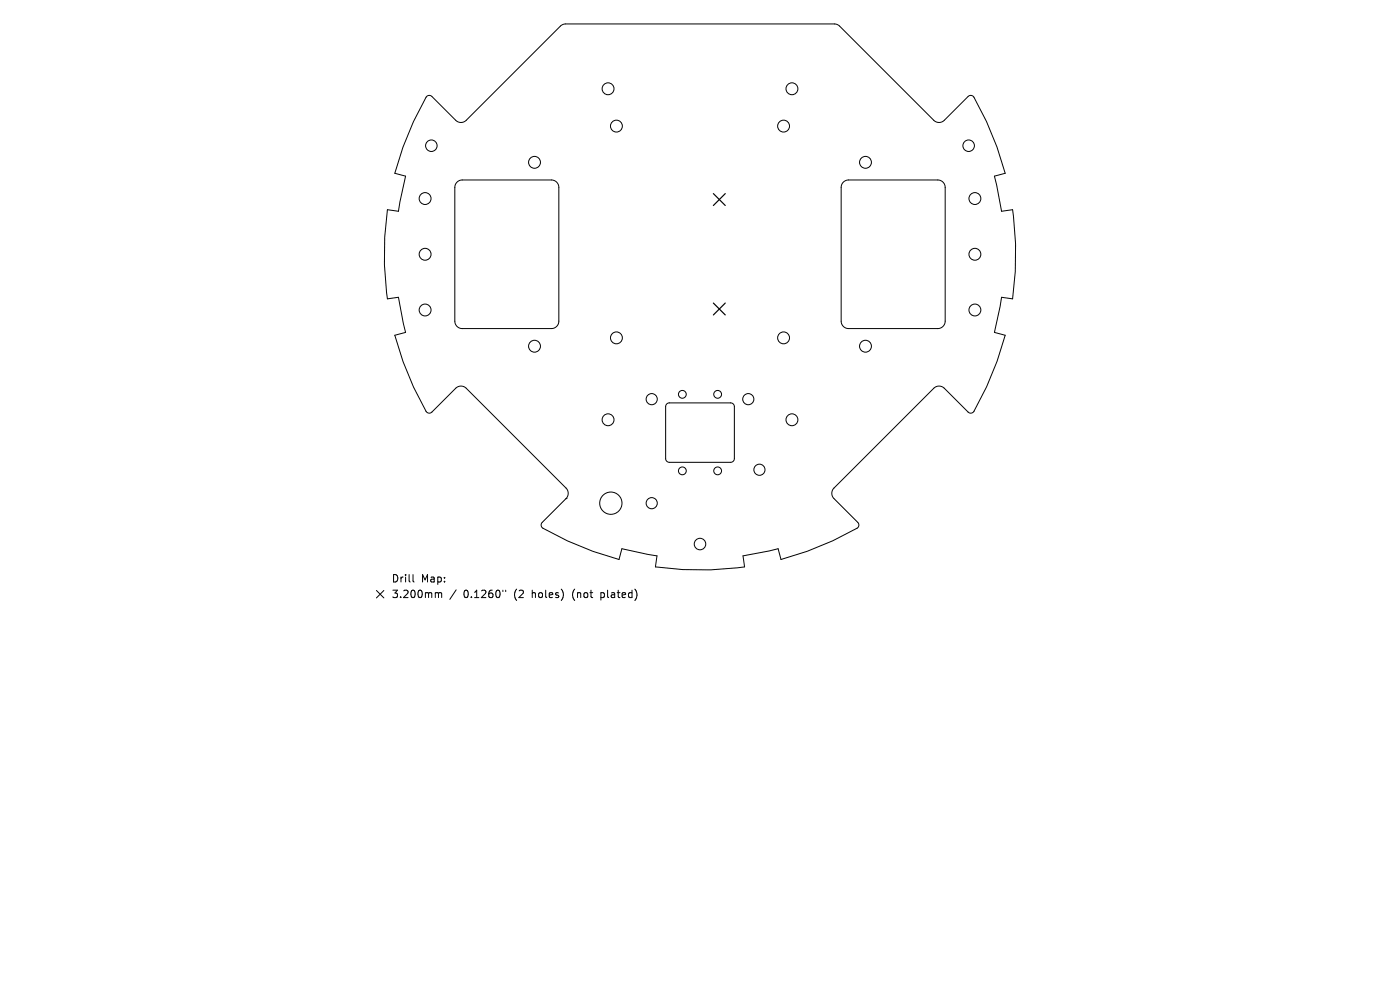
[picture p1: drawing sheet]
<svg xmlns="http://www.w3.org/2000/svg" width="297mm" height="210mm" viewBox="0 0 297 210" stroke-linecap="round" stroke-linejoin="round" font-family="sans-serif">
<defs><g id="words">
<g font-size="2.2">
<text x="83" y="123.8">Drill</text>
<text x="89.3" y="123.8">Map:</text>
<text x="83" y="127.1">3.200mm</text>
<text x="98.3" y="127.1">0.1260&quot;</text>
<text x="109.2" y="127.1">(2</text>
<text x="113.1" y="127.1">holes)</text>
<text x="121.8" y="127.1">(not</text>
<text x="127.9" y="127.1">plated)</text>
</g>
</g></defs>
<g fill="none" stroke="#000" stroke-width=".21">
<path d="M90.5 20.5a.79 .79 0 0 1 1.1 0l5.1 5a1.58 1.58 0 0 0 2.2 0l20-20 .4-.3 .7-.1h57.4l.7 .4 20 20a1.58 1.58 0 0 0 2.2 0l5.1-5a.79 .79 0 0 1 1.2 .1l2.7 5.2 2.2 5.4 1.7 5.6-2.2 .6 1.5 7.4 2.3-.3a67 67 0 0 1 0 18.9l-2.3-.3-1.5 7.4 2.2 .6a66.7 66.7 0 0 1-6.6 16.2 .79 .79 0 0 1-1.2 .1l-5.1-5a1.58 1.58 0 0 0-2.2 0l-21.2 21.1a1.58 1.58 0 0 0 0 2.3l5.1 5a.79 .79 0 0 1-.2 1.3l-5.1 2.6-5.4 2.2-5.6 1.8-.6-2.3-7.5 1.5 .4 2.4a67 67 0 0 1-19 0l.4-2.4-7.5-1.5-.6 2.3a66.7 66.7 0 0 1-16.2-6.7 .79 .79 0 0 1-.1-1.2l5.1-5a1.58 1.58 0 0 0 0-2.3l-21.2-21.1a1.58 1.58 0 0 0-2.2 0l-5.1 5a.79 .79 0 0 1-1.2-.2l-2.7-5.1-2.2-5.4-1.7-5.6 2.2-.6-1.5-7.4-2.3 .3a67 67 0 0 1 0-18.9l2.3 .3 1.5-7.4-2.2-.6a66.7 66.7 0 0 1 6.6-16.2zM97 38.6l.4-.3 .7-.1h18.9a1.58 1.58 0 0 1 1.6 1.6v28.3a1.58 1.58 0 0 1-1.6 1.6h-18.9a1.58 1.58 0 0 1-1.6-1.6v-28.3l.1-.6zM178.9 38.6l.5-.3 .6-.1h18.9a1.58 1.58 0 0 1 1.6 1.6v28.3a1.58 1.58 0 0 1-1.6 1.6h-18.9a1.58 1.58 0 0 1-1.6-1.6v-28.3l.2-.7zM141.4 85.7l.6-.2h13a.79 .79 0 0 1 .8 .8v11a.79 .79 0 0 1-.8 .8h-13a.79 .79 0 0 1-.8-.8v-11zM120.1 105.8h.1M79.9 125.3l1.5 1.5M81.4 125.3l-1.5 1.5M87.6 121.9v1.3l.2 .3M92.6 125.7l.4 .2M93 125.9l.2-.2 .4 .1 .1 1M93 125.9v.9M96.8 125.1l-1.4 2"/>
<path d="M106.7 125.2v.3M107.3 125.2v.3"/>
<circle cx="129" cy="18.8" r="1.26"/>
<circle cx="168" cy="18.8" r="1.26"/>
<circle cx="91.5" cy="30.9" r="1.22"/>
<circle cx="113.4" cy="34.4" r="1.26"/>
<circle cx="130.8" cy="26.8" r="1.26"/>
<circle cx="166.2" cy="26.8" r="1.26"/>
<circle cx="183.6" cy="34.4" r="1.26"/>
<circle cx="205.5" cy="30.9" r="1.22"/>
<circle cx="90.2" cy="42.1" r="1.26"/>
<circle cx="90.2" cy="53.9" r="1.26"/>
<circle cx="206.8" cy="42.1" r="1.26"/>
<circle cx="206.8" cy="53.9" r="1.26"/>
<circle cx="90.2" cy="65.8" r="1.26"/>
<circle cx="113.4" cy="73.4" r="1.26"/>
<circle cx="130.8" cy="71.7" r="1.26"/>
<circle cx="166.2" cy="71.7" r="1.26"/>
<circle cx="183.6" cy="73.4" r="1.26"/>
<circle cx="206.8" cy="65.8" r="1.26"/>
<circle cx="129" cy="89" r="1.26"/>
<circle cx="138.3" cy="84.7" r="1.18"/>
<circle cx="144.8" cy="83.6" r=".83"/>
<circle cx="144.8" cy="99.9" r=".83"/>
<circle cx="152.2" cy="83.6" r=".83"/>
<circle cx="152.2" cy="99.9" r=".83"/>
<circle cx="158.7" cy="84.7" r="1.18"/>
<circle cx="161.1" cy="99.6" r="1.18"/>
<circle cx="168" cy="89" r="1.26"/>
<circle cx="129.6" cy="106.7" r="2.36"/>
<circle cx="138.3" cy="106.7" r="1.18"/>
<circle cx="148.5" cy="115.4" r="1.22"/>
</g>
<path d="M151.3 41.1l2.6 2.5M153.9 41.1l-2.6 2.5M151.3 64.3l2.6 2.5M153.9 64.3l-2.6 2.5" fill="none" stroke="#000" stroke-width=".25"/>
<use href="#words"/>
</svg>
